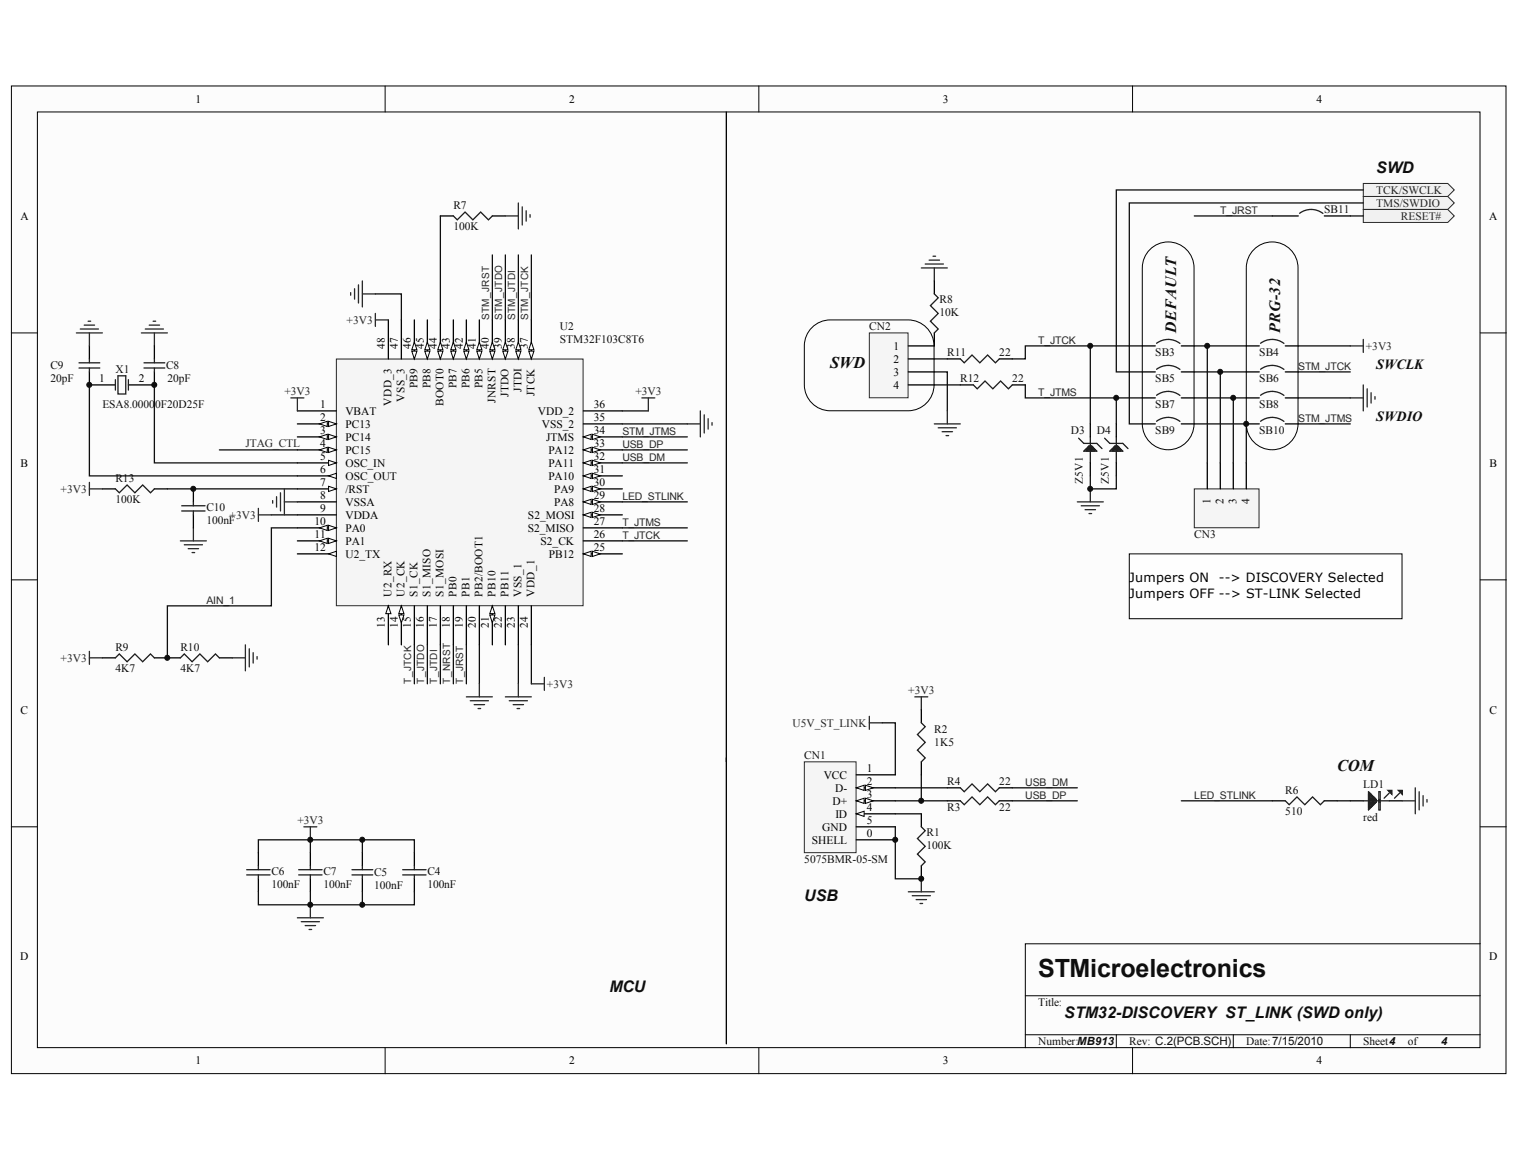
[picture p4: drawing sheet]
<svg xmlns="http://www.w3.org/2000/svg" width="271mm" height="207mm" viewBox="0 0 271 207" stroke-linecap="round" stroke-linejoin="round" font-family="sans-serif">
<defs><g id="words">
<text font-size="4.5" fill="#0e0e0e" x="185.1" y="174.1">STMicroelectronics</text>
<g font-size="2.9" fill="#0e0e0e">
<text x="148" y="65.6">SWD</text>
<text x="238.4" y="137.4">COM</text>
</g>
<g font-size="2.8" fill="#0e0e0e">
<text x="245.3" y="30.8">SWD</text>
<text x="209.7" y="59.3" transform="rotate(-90 209.7 59.3)">DEFAULT</text>
<text x="228.2" y="59.3" transform="rotate(-90 228.2 59.3)">PRG-32</text>
<text x="143.4" y="160.6">USB</text>
<text x="108.6" y="176.8">MCU</text>
<text x="189.7" y="181.4">STM32-DISCOVERY ST_LINK (SWD only)</text>
</g>
<g font-size="2.5" fill="#0e0e0e">
<text x="245.3" y="65.7">SWCLK</text>
<text x="245.3" y="75">SWDIO</text>
</g>
<g font-size="2.3">
<text x="201.3" y="103.8">Jumpers ON</text>
<text x="201.3" y="106.6">Jumpers OFF --&gt; ST-LINK Selected</text>
<text x="217.3" y="103.8">--&gt; DISCOVERY Selected</text>
</g>
<g font-size="2">
<text x="34.8" y="18.3">1</text>
<text x="101.5" y="18.3">2</text>
<text x="168.1" y="18.3">3</text>
<text x="234.7" y="18.3">4</text>
<text x="3.6" y="39.1">A</text>
<text x="265.5" y="39.1">A</text>
<text x="68.6" y="62.1" transform="rotate(-90 68.6 62.1)">48</text>
<text x="70.9" y="62.1" transform="rotate(-90 70.9 62.1)">47</text>
<text x="73.2" y="62.1" transform="rotate(-90 73.2 62.1)">46</text>
<text x="75.6" y="62.1" transform="rotate(-90 75.6 62.1)">45</text>
<text x="77.9" y="62.1" transform="rotate(-90 77.9 62.1)">44</text>
<text x="80.2" y="62.1" transform="rotate(-90 80.2 62.1)">43</text>
<text x="82.5" y="62.1" transform="rotate(-90 82.5 62.1)">42</text>
<text x="84.8" y="62.1" transform="rotate(-90 84.8 62.1)">41</text>
<text x="87.1" y="62.1" transform="rotate(-90 87.1 62.1)">40</text>
<text x="89.5" y="62.1" transform="rotate(-90 89.5 62.1)">39</text>
<text x="91.8" y="62.1" transform="rotate(-90 91.8 62.1)">38</text>
<text x="94.1" y="62.1" transform="rotate(-90 94.1 62.1)">37</text>
<text x="159.3" y="62.3">1</text>
<text x="159.3" y="64.6">2</text>
<text x="17.7" y="68.1">1</text>
<text x="24.7" y="68.1">2</text>
<text x="72.1" y="71.6" transform="rotate(-90 72.1 71.6)">VSS_3</text>
<text x="74.4" y="69.2" transform="rotate(-90 74.4 69.2)">PB9</text>
<text x="76.7" y="69.2" transform="rotate(-90 76.7 69.2)">PB8</text>
<text x="81.4" y="69.2" transform="rotate(-90 81.4 69.2)">PB7</text>
<text x="83.7" y="69.2" transform="rotate(-90 83.7 69.2)">PB6</text>
<text x="86" y="69.2" transform="rotate(-90 86 69.2)">PB5</text>
<text x="88.3" y="71.8" transform="rotate(-90 88.3 71.8)">JNRST</text>
<text x="90.6" y="70.7" transform="rotate(-90 90.6 70.7)">JTDO</text>
<text x="92.9" y="69.8" transform="rotate(-90 92.9 69.8)">JTDI</text>
<text x="95.3" y="70.6" transform="rotate(-90 95.3 70.6)">JTCK</text>
<text x="159.3" y="66.9">3</text>
<text x="159.3" y="69.3">4</text>
<text x="57.1" y="72.7">1</text>
<text x="57.1" y="75">2</text>
<text x="57.1" y="77.4">3</text>
<text x="61.6" y="73.9">VBAT</text>
<text x="61.6" y="76.2">PC13</text>
<text x="69.8" y="72.3" transform="rotate(-90 69.8 72.3)">VDD_3</text>
<text x="79" y="72.3" transform="rotate(-90 79 72.3)">BOOT0</text>
<text x="95.9" y="73.9">VDD_2</text>
<text x="96.6" y="76.2">VSS_2</text>
<text x="105.8" y="77.4">34</text>
<text x="105.8" y="75">35</text>
<text x="105.8" y="72.7">36</text>
<text x="3.7" y="83.2">B</text>
<text x="57.1" y="79.7">4</text>
<text x="57.1" y="82">5</text>
<text x="61.6" y="78.5">PC14</text>
<text x="61.6" y="80.8">PC15</text>
<text x="61.6" y="83.2">OSC_IN</text>
<text x="97.4" y="78.5">JTMS</text>
<text x="97.7" y="83.2">PA11</text>
<text x="97.7" y="80.8">PA12</text>
<text x="105.8" y="82">32</text>
<text x="105.8" y="79.7">33</text>
<text x="265.5" y="83.2">B</text>
<text x="57.1" y="84.3">6</text>
<text x="57.1" y="86.6">7</text>
<text x="57.1" y="88.9">8</text>
<text x="61.6" y="85.5">OSC_OUT</text>
<text x="61.6" y="87.8">/RST</text>
<text x="97.7" y="85.5">PA10</text>
<text x="98.8" y="87.8">PA9</text>
<text x="105.8" y="88.9">29</text>
<text x="105.8" y="86.6">30</text>
<text x="105.8" y="84.3">31</text>
<text x="215.7" y="89.8" transform="rotate(-90 215.7 89.8)">1</text>
<text x="218.1" y="89.8" transform="rotate(-90 218.1 89.8)">2</text>
<text x="220.4" y="89.8" transform="rotate(-90 220.4 89.8)">3</text>
<text x="222.7" y="89.8" transform="rotate(-90 222.7 89.8)">4</text>
<text x="56.1" y="93.6">10</text>
<text x="56.1" y="95.9">11</text>
<text x="57.1" y="91.3">9</text>
<text x="61.6" y="90.1">VSSA</text>
<text x="61.6" y="92.4">VDDA</text>
<text x="61.6" y="94.7">PA0</text>
<text x="94.1" y="94.7">S2_MISO</text>
<text x="94.1" y="92.4">S2_MOSI</text>
<text x="98.8" y="90.1">PA8</text>
<text x="105.8" y="95.9">26</text>
<text x="105.8" y="93.6">27</text>
<text x="105.8" y="91.3">28</text>
<text x="56.1" y="98.2">12</text>
<text x="61.6" y="97">PA1</text>
<text x="61.6" y="99.4">U2_TX</text>
<text x="96.4" y="97">S2_CK</text>
<text x="97.8" y="99.4">PB12</text>
<text x="105.8" y="98.2">25</text>
<text x="69.8" y="106.3" transform="rotate(-90 69.8 106.3)">U2_RX</text>
<text x="72.1" y="106.3" transform="rotate(-90 72.1 106.3)">U2_CK</text>
<text x="74.4" y="106.3" transform="rotate(-90 74.4 106.3)">S1_CK</text>
<text x="76.7" y="106.3" transform="rotate(-90 76.7 106.3)">S1_MISO</text>
<text x="79" y="106.3" transform="rotate(-90 79 106.3)">S1_MOSI</text>
<text x="81.4" y="106.3" transform="rotate(-90 81.4 106.3)">PB0</text>
<text x="83.7" y="106.3" transform="rotate(-90 83.7 106.3)">PB1</text>
<text x="86" y="106.3" transform="rotate(-90 86 106.3)">PB2/BOOT1</text>
<text x="88.3" y="106.3" transform="rotate(-90 88.3 106.3)">PB10</text>
<text x="90.6" y="106.3" transform="rotate(-90 90.6 106.3)">PB11</text>
<text x="92.9" y="106.3" transform="rotate(-90 92.9 106.3)">VSS_1</text>
<text x="95.3" y="106.3" transform="rotate(-90 95.3 106.3)">VDD_1</text>
<text x="68.6" y="111.9" transform="rotate(-90 68.6 111.9)">13</text>
<text x="70.9" y="111.9" transform="rotate(-90 70.9 111.9)">14</text>
<text x="73.2" y="111.9" transform="rotate(-90 73.2 111.9)">15</text>
<text x="75.6" y="111.9" transform="rotate(-90 75.6 111.9)">16</text>
<text x="77.9" y="111.9" transform="rotate(-90 77.9 111.9)">17</text>
<text x="80.2" y="111.9" transform="rotate(-90 80.2 111.9)">18</text>
<text x="82.5" y="111.9" transform="rotate(-90 82.5 111.9)">19</text>
<text x="84.8" y="111.9" transform="rotate(-90 84.8 111.9)">20</text>
<text x="87.1" y="111.9" transform="rotate(-90 87.1 111.9)">21</text>
<text x="89.5" y="111.9" transform="rotate(-90 89.5 111.9)">22</text>
<text x="91.8" y="111.9" transform="rotate(-90 91.8 111.9)">23</text>
<text x="94.1" y="111.9" transform="rotate(-90 94.1 111.9)">24</text>
<text x="3.7" y="127.2">C</text>
<text x="265.5" y="127.2">C</text>
<text x="154.5" y="137.6">1</text>
<text x="146.8" y="138.7">VCC</text>
<text x="148.4" y="143.4">D+</text>
<text x="148.9" y="141.1">D-</text>
<text x="154.5" y="139.9">2</text>
<text x="154.5" y="142.2">3</text>
<text x="146.6" y="148">GND</text>
<text x="148.9" y="145.7">ID</text>
<text x="154.5" y="144.5">4</text>
<text x="154.5" y="146.8">5</text>
<text x="154.5" y="149.2">0</text>
<text x="144.7" y="150.3">SHELL</text>
<text x="3.6" y="171.2">D</text>
<text x="265.4" y="171.2">D</text>
<text x="34.8" y="189.7">1</text>
<text x="101.5" y="189.7">2</text>
<text x="168.1" y="189.7">3</text>
<text x="234.7" y="189.7">4</text>
</g>
<g font-size="2" fill="#262626">
<text x="245.3" y="34.5">TCK/SWCLK</text>
<text x="245.3" y="36.8">TMS/SWDIO</text>
<text x="249.7" y="39.1">RESET#</text>
<text x="61.8" y="57.7">+3V3</text>
<text x="243.5" y="62.3">+3V3</text>
<text x="50.7" y="70.4">+3V3</text>
<text x="113.2" y="70.4">+3V3</text>
<text x="43.7" y="79.7">JTAG_CTL</text>
<text x="10.8" y="87.8">+3V3</text>
<text x="40.9" y="92.4">+3V3</text>
<text x="10.8" y="117.9">+3V3</text>
<text x="97.5" y="122.5">+3V3</text>
<text x="161.9" y="123.7">+3V3</text>
<text x="141.3" y="129.5">U5V_ST_LINK</text>
<text x="53" y="146.8">+3V3</text>
</g>
<g font-size="2" fill="#0e0e0e">
<text x="80.8" y="37.3">R7</text>
<text x="80.8" y="41">100K</text>
<text x="236" y="38">SB11</text>
<text x="167.5" y="54">R8</text>
<text x="99.8" y="58.8">U2</text>
<text x="155" y="58.8">CN2</text>
<text x="167.5" y="56.3">10K</text>
<text x="9" y="65.8">C9</text>
<text x="29.6" y="65.8">C8</text>
<text x="99.8" y="61.1">STM32F103C8T6</text>
<text x="168.9" y="63.5">R11</text>
<text x="178.1" y="63.5">22</text>
<text x="205.9" y="63.5">SB3</text>
<text x="224.5" y="63.5">SB4</text>
<text x="9" y="68.1">20pF</text>
<text x="20.6" y="66.5">X1</text>
<text x="29.8" y="68.1">20pF</text>
<text x="171.2" y="68.1">R12</text>
<text x="180.4" y="68.1">22</text>
<text x="205.9" y="68.1">SB5</text>
<text x="224.5" y="68.1">SB6</text>
<text x="18.3" y="72.7">ESA8.0000</text>
<text x="27.6" y="72.7">0F20D25F</text>
<text x="190.9" y="77.4">D3</text>
<text x="195.5" y="77.4">D4</text>
<text x="205.9" y="72.7">SB7</text>
<text x="205.9" y="77.4">SB9</text>
<text x="224.5" y="72.7">SB8</text>
<text x="224.5" y="77.4">SB10</text>
<text x="20.6" y="85.9">R13</text>
<text x="20.6" y="89.6">100K</text>
<text x="193" y="86.2" transform="rotate(-90 193 86.2)">Z5V1</text>
<text x="197.7" y="86.2" transform="rotate(-90 197.7 86.2)">Z5V1</text>
<text x="36.8" y="91">C10</text>
<text x="36.8" y="93.3">100nF</text>
<text x="212.9" y="95.9">CN3</text>
<text x="20.6" y="116">R9</text>
<text x="20.6" y="119.7">4K7</text>
<text x="32.2" y="116">R10</text>
<text x="32.2" y="119.7">4K7</text>
<text x="166.5" y="130.6">R2</text>
<text x="143.4" y="135.3">CN1</text>
<text x="166.5" y="132.9">1K5</text>
<text x="168.9" y="139.9">R4</text>
<text x="178.1" y="139.9">22</text>
<text x="229.1" y="141.5">R6</text>
<text x="243" y="140.4">LD1</text>
<text x="165.1" y="148.9">R1</text>
<text x="168.9" y="144.5">R3</text>
<text x="178.1" y="144.5">22</text>
<text x="229.1" y="145.2">510</text>
<text x="243" y="146.4">red</text>
<text x="48.4" y="155.9">C6</text>
<text x="57.6" y="155.9">C7</text>
<text x="76.2" y="155.9">C4</text>
<text x="143.4" y="153.8">5075BMR-05-SM</text>
<text x="165.1" y="151.2">100K</text>
<text x="48.4" y="158.2">100nF</text>
<text x="57.6" y="158.2">100nF</text>
<text x="66.7" y="156.1">C5</text>
<text x="66.7" y="158.4">100nF</text>
<text x="76.2" y="158.2">100nF</text>
<text x="185.1" y="179.3">Title:</text>
<text x="185.1" y="186.2">Number:MB913</text>
<text x="201.3" y="186.2">Rev: C.2(PCB.SCH)</text>
<text x="222.1" y="186.2">Date:7/15/2010</text>
<text x="243" y="186.2">Sheet4</text>
<text x="251" y="186.2">of</text>
<text x="256.9" y="186.2">4</text>
</g>
<g font-size="1.9" fill="#262626">
<text x="217.5" y="38.1">T_JRST</text>
<text x="185.1" y="61.3">T_JTCK</text>
<text x="231.4" y="65.9">STM_JTCK</text>
<text x="185.1" y="70.5">T_JTMS</text>
<text x="110.9" y="77.5">STM_JTMS</text>
<text x="231.4" y="75.2">STM_JTMS</text>
<text x="110.9" y="82.1">USB_DM</text>
<text x="110.9" y="79.8">USB_DP</text>
<text x="110.9" y="89.1">LED_STLINK</text>
<text x="110.9" y="93.7">T_JTMS</text>
<text x="110.9" y="96">T_JTCK</text>
<text x="36.8" y="107.6">AIN_1</text>
<text x="182.8" y="140">USB_DM</text>
<text x="182.8" y="142.3">USB_DP</text>
<text x="212.9" y="142.3">LED_STLINK</text>
</g>
<g font-size="1.8" fill="#262626">
<text x="87.2" y="57" transform="rotate(-90 87.2 57)">STM_JRST</text>
<text x="89.5" y="57" transform="rotate(-90 89.5 57)">STM_JTDO</text>
<text x="91.8" y="57" transform="rotate(-90 91.8 57)">STM_JTDI</text>
<text x="94.1" y="57" transform="rotate(-90 94.1 57)">STM_JTCK</text>
<text x="73.3" y="121.9" transform="rotate(-90 73.3 121.9)">T_JTCK</text>
<text x="75.6" y="121.9" transform="rotate(-90 75.6 121.9)">T_JTDO</text>
<text x="77.9" y="121.9" transform="rotate(-90 77.9 121.9)">T_JTDI</text>
<text x="80.2" y="121.9" transform="rotate(-90 80.2 121.9)">T_NRST</text>
<text x="82.5" y="121.9" transform="rotate(-90 82.5 121.9)">T_JRST</text>
</g>
</g></defs>
<g fill="#fcfcfc" stroke="#000" stroke-width=".18">
<path d="M2 15.3h266.4v176h-266.4z"/>
<path d="M6.7 20h257.1v166.7h-257.1z"/>
</g>
<g fill="none" stroke="#000" stroke-width=".18">
<path d="M68.6 15.3v4.7M135.3 15.3v4.7M201.9 15.3v4.7M2 59.3h4.7M263.9 59.3h4.6M2 103.3h4.7M263.9 103.3h4.6M2 147.3h4.7M263.9 147.3h4.6M182.8 177.5h81.1M263.9 168.2h-81.1v18.5M68.6 186.7v4.7"/>
<path d="M135.3 186.7v4.7M182.8 184.4h81.1M199 184.4v2.3M201.9 186.7v4.7M219.8 184.4v2.3M240.7 184.4v2.3"/>
</g>
<path d="M60 64h43.9v43.9h-43.9z" fill="#f5f5f5" stroke="#262626" stroke-width=".18"/>
<path d="M53 73.2h7M53 75.5h7" fill="none" stroke="#000" stroke-width=".23"/>
<g fill="#fcfcfc" stroke="#000" stroke-width=".18">
<path d="M58.6 75.1l1.4 .4-1.4 .5z"/>
<path d="M56.9 75.5l1.4-.4v.9z"/>
</g>
<path d="M53 77.9h7" fill="none" stroke="#000" stroke-width=".23"/>
<g fill="#fcfcfc" stroke="#000" stroke-width=".18">
<path d="M58.6 77.4l1.4 .5-1.4 .4z"/>
<path d="M56.9 77.9l1.4-.5v.9z"/>
</g>
<path d="M53 80.2h7" fill="none" stroke="#000" stroke-width=".23"/>
<g fill="#fcfcfc" stroke="#000" stroke-width=".18">
<path d="M58.6 79.7l1.4 .5-1.4 .4z"/>
<path d="M56.9 80.2l1.4-.5v.9z"/>
</g>
<path d="M53 82.5h7" fill="none" stroke="#000" stroke-width=".23"/>
<path d="M58.6 82l1.4 .5-1.4 .5z" fill="#fcfcfc" stroke="#000" stroke-width=".18"/>
<path d="M53 84.8h7" fill="none" stroke="#000" stroke-width=".23"/>
<path d="M58.6 84.8l1.4-.5v1z" fill="#fcfcfc" stroke="#000" stroke-width=".18"/>
<path d="M53 87.1h7" fill="none" stroke="#000" stroke-width=".23"/>
<path d="M58.6 86.7l1.4 .4-1.4 .5z" fill="#fcfcfc" stroke="#000" stroke-width=".18"/>
<path d="M53 89.4h7M53 91.8h7M53 94.1h7" fill="none" stroke="#000" stroke-width=".23"/>
<g fill="#fcfcfc" stroke="#000" stroke-width=".18">
<path d="M58.6 93.6l1.4 .5-1.4 .4z"/>
<path d="M56.9 94.1l1.4-.5v.9z"/>
</g>
<path d="M53 96.4h7" fill="none" stroke="#000" stroke-width=".23"/>
<g fill="#fcfcfc" stroke="#000" stroke-width=".18">
<path d="M58.6 95.9l1.4 .5-1.4 .5z"/>
<path d="M56.9 96.4l1.4-.5v1z"/>
</g>
<path d="M53 98.7h7" fill="none" stroke="#000" stroke-width=".23"/>
<path d="M58.6 98.7l1.4-.5v1z" fill="#fcfcfc" stroke="#000" stroke-width=".18"/>
<path d="M69.2 108v6.9" fill="none" stroke="#000" stroke-width=".23"/>
<path d="M69.2 108l.5 1.4h-.9z" fill="#fcfcfc" stroke="#000" stroke-width=".18"/>
<path d="M71.5 108v6.9" fill="none" stroke="#000" stroke-width=".23"/>
<g fill="#fcfcfc" stroke="#000" stroke-width=".18">
<path d="M71.5 108l.5 1.4h-.9z"/>
<path d="M71.1 109.6h.9l-.5 1.4z"/>
</g>
<path d="M73.9 108v6.9M76.2 108v6.9M78.5 108v6.9M80.8 108v6.9M83.1 108v6.9M85.4 108v6.9M87.8 108v6.9" fill="none" stroke="#000" stroke-width=".23"/>
<g fill="#fcfcfc" stroke="#000" stroke-width=".18">
<path d="M87.8 108l.4 1.4h-.9z"/>
<path d="M87.3 109.6h.9l-.4 1.4z"/>
</g>
<path d="M104 98.7h6.9M92.4 108v6.9M94.7 108v6.9" fill="none" stroke="#000" stroke-width=".23"/>
<g fill="#fcfcfc" stroke="#000" stroke-width=".18">
<path d="M104 98.7l1.4-.5v1z"/>
<path d="M105.6 98.2l1.4 .5-1.4 .5z"/>
</g>
<path d="M104 96.4h6.9M104 94.1h6.9M104 91.8h6.9M90.1 108v6.9" fill="none" stroke="#000" stroke-width=".23"/>
<g fill="#fcfcfc" stroke="#000" stroke-width=".18">
<path d="M104 91.8l1.4-.5v.9z"/>
<path d="M105.6 91.3l1.4 .5-1.4 .4z"/>
</g>
<path d="M104 89.4h6.9" fill="none" stroke="#000" stroke-width=".23"/>
<g fill="#fcfcfc" stroke="#000" stroke-width=".18">
<path d="M104 89.4l1.4-.4v.9z"/>
<path d="M105.6 89l1.4 .4-1.4 .5z"/>
</g>
<path d="M104 87.1h6.9" fill="none" stroke="#000" stroke-width=".23"/>
<g fill="#fcfcfc" stroke="#000" stroke-width=".18">
<path d="M104 87.1l1.4-.4v.9z"/>
<path d="M105.6 86.7l1.4 .4-1.4 .5z"/>
</g>
<path d="M104 84.8h6.9" fill="none" stroke="#000" stroke-width=".23"/>
<g fill="#fcfcfc" stroke="#000" stroke-width=".18">
<path d="M104 84.8l1.4-.5v1z"/>
<path d="M105.6 84.3l1.4 .5-1.4 .5z"/>
</g>
<path d="M104 82.5h6.9" fill="none" stroke="#000" stroke-width=".23"/>
<g fill="#fcfcfc" stroke="#000" stroke-width=".18">
<path d="M104 82.5l1.4-.5v1z"/>
<path d="M105.6 82l1.4 .5-1.4 .5z"/>
</g>
<path d="M104 80.2h6.9" fill="none" stroke="#000" stroke-width=".23"/>
<g fill="#fcfcfc" stroke="#000" stroke-width=".18">
<path d="M104 80.2l1.4-.5v.9z"/>
<path d="M105.6 79.7l1.4 .5-1.4 .4z"/>
</g>
<path d="M104 77.9h6.9" fill="none" stroke="#000" stroke-width=".23"/>
<g fill="#fcfcfc" stroke="#000" stroke-width=".18">
<path d="M104 77.9l1.4-.5v.9z"/>
<path d="M105.6 77.4l1.4 .5-1.4 .4z"/>
</g>
<path d="M94.7 57v7M104 75.5h6.9M104 73.2h6.9" fill="none" stroke="#000" stroke-width=".23"/>
<g fill="#fcfcfc" stroke="#000" stroke-width=".18">
<path d="M94.2 62.6h1l-.5 1.4z"/>
<path d="M94.7 61l.5 1.3h-1z"/>
</g>
<path d="M92.4 57v7" fill="none" stroke="#000" stroke-width=".23"/>
<g fill="#fcfcfc" stroke="#000" stroke-width=".18">
<path d="M91.9 62.6h1l-.5 1.4z"/>
<path d="M92.4 61l.5 1.3h-1z"/>
</g>
<path d="M90.1 57v7" fill="none" stroke="#000" stroke-width=".23"/>
<g fill="#fcfcfc" stroke="#000" stroke-width=".18">
<path d="M89.6 62.6h.9l-.4 1.4z"/>
<path d="M90.1 61l.4 1.3h-.9z"/>
</g>
<path d="M87.8 57v7" fill="none" stroke="#000" stroke-width=".23"/>
<g fill="#fcfcfc" stroke="#000" stroke-width=".18">
<path d="M87.3 62.6h.9l-.4 1.4z"/>
<path d="M87.8 61l.4 1.3h-.9z"/>
</g>
<path d="M85.4 57v7" fill="none" stroke="#000" stroke-width=".23"/>
<g fill="#fcfcfc" stroke="#000" stroke-width=".18">
<path d="M85 62.6h.9l-.5 1.4z"/>
<path d="M85.4 61l.5 1.3h-.9z"/>
</g>
<path d="M83.1 57v7" fill="none" stroke="#000" stroke-width=".23"/>
<g fill="#fcfcfc" stroke="#000" stroke-width=".18">
<path d="M82.7 62.6h.9l-.5 1.4z"/>
<path d="M83.1 61l.5 1.3h-.9z"/>
</g>
<path d="M80.8 57v7" fill="none" stroke="#000" stroke-width=".23"/>
<g fill="#fcfcfc" stroke="#000" stroke-width=".18">
<path d="M80.3 62.6h1l-.5 1.4z"/>
<path d="M80.8 61l.5 1.3h-1z"/>
</g>
<path d="M78.5 57v7" fill="none" stroke="#000" stroke-width=".23"/>
<g fill="#fcfcfc" stroke="#000" stroke-width=".18">
<path d="M78 62.6h1l-.5 1.4z"/>
<path d="M78.5 61l.5 1.3h-1z"/>
</g>
<path d="M76.2 57v7" fill="none" stroke="#000" stroke-width=".23"/>
<g fill="#fcfcfc" stroke="#000" stroke-width=".18">
<path d="M75.7 62.6h.9l-.4 1.4z"/>
<path d="M76.2 61l.4 1.3h-.9z"/>
</g>
<path d="M73.9 57v7" fill="none" stroke="#000" stroke-width=".23"/>
<g fill="#fcfcfc" stroke="#000" stroke-width=".18">
<path d="M73.4 62.6h.9l-.4 1.4z"/>
<path d="M73.9 61l.4 1.3h-.9z"/>
</g>
<g fill="none" stroke="#000" stroke-width=".23">
<path d="M129.5 20v166M69.2 57v7M71.5 57v7M15.9 61.6v2.4M15.9 66.3v2.3h4.7M27.5 61.6v2.4M27.5 66.3v2.3h-4.6M18.3 87.1h2.3M27.5 87.1h2.3M34.5 87.1v2.3M34.5 91.8v2.3M18.3 117.2h2.3"/>
<path d="M27.5 117.2h4.7M39.1 117.2h2.3M164.2 126.5v2.3M164.2 135.8v2.3M46.1 152v2.3M46.1 156.6v2.3M55.3 152v2.3M55.3 156.6v2.3M64.6 152v2.3M64.6 156.6v2.3M73.9 152v2.3M73.9 156.6v2.3"/>
<path d="M168.9 142.7h2.3M168.9 140.4h2.3M178.1 142.7h2.3M178.1 140.4h2.3M226.8 142.7h2.3M236 142.7h2.4M240.7 142.7h2.3M247.6 142.7h2.4"/>
</g>
<g fill="none" stroke="#262626" stroke-width=".23">
<path d="M13.6 59.3h4.7M14.3 58.6h3.3M15 57.9h1.9M15.7 57.2h.5M15.9 59.3v2.3M25.2 59.3h4.6M25.9 58.6h3.2M26.6 57.9h1.8M27.3 57.2h.5M27.5 59.3v2.3M62.5 52.1v.5M63.2 51.5v1.8"/>
<path d="M63.9 50.8v3.2M64.6 50.1v4.6M64.6 52.4h2.3M66.9 55.9v2.3M66.9 57h2.3M51.8 70.9h2.4M53 70.9v2.3M114.4 70.9h2.3M115.6 70.9v2.3M122.5 75.5h2.3M124.8 73.2v4.7M125.5 73.9v3.3"/>
<path d="M126.2 74.6v1.9M126.9 75.3v.5M15.9 86v2.3M15.9 87.1h2.4M32.2 96.4h4.6M32.8 97.1h3.3M33.5 97.8h1.9M34.2 98.5h.5M34.5 94.1v2.3M46.1 90.6v2.3M46.1 91.8h2.3M48.6 89.2v.5"/>
<path d="M49.3 88.5v1.9M50 87.8v3.3M50.7 87.1v4.7M50.7 89.4h2.3M15.9 116.1v2.3M15.9 117.2h2.4M41.4 117.2h2.3M43.7 114.9v4.7M44.4 115.6v3.3M45.1 116.3v1.9M45.8 117v.5M83.1 124.2h4.7"/>
<path d="M83.8 124.9h3.3M84.5 125.6h1.9M85.2 126.3h.5M85.4 121.9v2.3M90.1 124.2h4.6M90.8 124.9h3.2M91.5 125.6h1.8M92.2 126.3h.4M92.4 121.9v2.3M94.7 121.9h2.3M97 120.7v2.3M155 127.7v2.3"/>
<path d="M155 128.8h2.3M163.1 124.2h2.3M164.2 124.2v2.3M54.2 147.3h2.3M55.3 147.3v2.4M161.9 158.9h4.6M162.6 159.6h3.2M164.2 156.6v2.3M250 142.7h2.3M252.3 140.4v4.6M253 141.1v3.2M253.7 141.8v1.8"/>
<path d="M254.4 142.5v.4M53 163.6h4.6M53.7 164.3h3.2M54.4 165h1.8M55.1 165.6h.5M55.3 161.2v2.4M163.3 160.3h1.8M164 161h.5"/>
</g>
<g fill="none" stroke="#1c1c1c" stroke-width=".23">
<path d="M14.1 65.6h3.7M14.1 64.7h3.7M15.9 64v.7M15.9 65.6v.7M20.6 67.7v1.8M21 67h1.4v3.2h-1.4zM22.9 67.7v1.8M25.7 65.6h3.7M25.7 64.7h3.7M27.5 64v.7M27.5 65.6v.7M20.6 87.1l.7 .7 1.4-1.4 1.3 1.4 1.4-1.4 1.4 1.4 .7-.7"/>
<path d="M32.4 90.1h4.2M32.4 91.1h4.2M34.5 89.4v.7M34.5 91.1v.7M20.6 117.2l.7-.7 1.4 1.4 1.3-1.4 1.4 1.4 1.4-1.4 .7 .7M32.2 117.2l.6-.7 1.4 1.4 1.4-1.4 1.4 1.4 1.4-1.4 .7 .7M164.2 128.8l.7 .7-1.4 1.4 1.4 1.4-1.4 1.4 1.4 1.4-.7 .7M44 155h4.1M44 155.9h4.1M46.1 154.3v.7M46.1 155.9v.7M53.2 155h4.2"/>
<path d="M53.2 155.9h4.2M55.3 154.3v.7M55.3 155.9v.7M62.7 155h3.7M62.7 155.9h3.7M64.6 154.3v.7M64.6 155.9v.7M71.8 155h4.1M71.8 155.9h4.1M73.9 154.3v.7M73.9 155.9v.7M171.2 140.4l.7 .7 1.4-1.4 1.3 1.4 1.4-1.4 1.4 1.4 .7-.7"/>
<path d="M171.2 142.7l.7 .7 1.4-1.4 1.3 1.4 1.4-1.4 1.4 1.4 .7-.7M229.1 142.7l.7 .7 1.4-1.4 1.4 1.4 1.4-1.4 1.4 1.4 .6-.7M243 142.7h4.6M243.9 142.9h1.4M243.9 142.5h1.4M243.9 142.3h1.2v.9h-1.2M243.9 142h1v1.4h-1M243.9 141.8h.7v1.8h-.7M243.9 141.6h.5v2.3h-.5M244.2 141.3v2.8M245.3 142.5l-1.4-1.4v3.2l1.4-1.4M245.3 142.5v.4"/>
<path d="M245.8 141.1h.2v3.2h-.2zM245.8 142.9h.2M245.8 142.5h.2M247.6 141.3l-.9 1M249.5 141.3l-.9 1"/>
</g>
<g fill="none" stroke="#0e0e0e" stroke-width=".23">
<path d="M66.9 52.4h4.6v4.6M87.8 45.4v11.6M90.1 45.4v11.6M92.4 45.4v11.6M94.7 45.4v11.6M15.9 68.6v16.2h37.1M27.5 68.6v13.9h25.5M110.9 77.9h11.6M110.9 73.2h4.7M110.9 75.5h11.6M29.8 87.1h23.2M48.4 91.8h4.6"/>
<path d="M110.9 96.4h11.6M110.9 94.1h11.6M110.9 82.5h11.6M110.9 80.2h11.6M110.9 89.4h11.6M73.9 114.9v7M76.2 114.9v7M78.5 114.9v7M80.8 114.9v7M83.1 114.9v7M85.4 114.9v7M92.4 114.9v7"/>
<path d="M94.7 114.9v7M157.3 128.8h2.3v9.3M164.2 138.1v4.6M46.1 152v-2.3h18.5v2.3M46.1 158.9v2.3h27.8v-2.3M55.3 149.7v2.3M55.3 158.9v2.3M64.6 149.7h9.3v2.3M64.6 158.9v2.3M159.6 142.7h9.3M159.6 140.4h9.3M180.4 142.7h11.6"/>
<path d="M180.4 140.4h11.6M210.6 142.7h16.2M238.4 142.7h2.3"/>
</g>
<g fill="#1c1c1c" stroke="#1c1c1c" stroke-width=".23">
<path d="M247.4 140.9h.7v.7z"/>
<path d="M249.3 140.9h.7v.7z"/>
</g>
<g fill="#f0f0f0" stroke="#262626" stroke-width=".18">
<path d="M243 35h15.1l1.1 1.2-1.1 1.1h-15.1z" fill-rule="evenodd"/>
<path d="M243 32.7h15.1l1.1 1.2-1.1 1.1h-15.1z" fill-rule="evenodd"/>
<path d="M243 37.3h15.1l1.1 1.2-1.1 1.1h-15.1z" fill-rule="evenodd"/>
</g>
<path d="M78.5 38.5v18.5M240.7 38.5h2.3M39.1 80.2h13.9M53 94.1h-4.6v13.9h-18.6v9.2M159.6 147.3v9.3h4.6M159.6 145h4.6" fill="none" stroke="#0e0e0e" stroke-width=".23"/>
<path d="M78.5 38.5h2.3M87.8 38.5h2.3M164.2 145v2.3M164.2 154.3v2.3" fill="none" stroke="#000" stroke-width=".23"/>
<path d="M80.8 38.5l.7 .7 1.4-1.4 1.4 1.4 1.4-1.4 1.4 1.4 .7-.7M164.2 147.3l.7 .7-1.4 1.4 1.4 1.4-1.4 1.4 1.4 1.4-.7 .7" fill="none" stroke="#1c1c1c" stroke-width=".23"/>
<path d="M90.1 38.5h2.3M92.4 36.2v4.6M93.1 36.9v3.2M93.8 37.6v1.8M94.5 38.3v.4" fill="none" stroke="#262626" stroke-width=".23"/>
<path d="M143.4 135.8h9.2v16.2h-9.2z" fill="#f5f5f5" stroke="#262626" stroke-width=".18"/>
<path d="M152.6 138.1h7M152.6 140.4h7" fill="none" stroke="#000" stroke-width=".23"/>
<g fill="#fcfcfc" stroke="#000" stroke-width=".18">
<path d="M152.6 140.4l1.4-.5v1z"/>
<path d="M154.3 139.9l1.3 .5-1.3 .5z"/>
</g>
<path d="M152.6 142.7h7" fill="none" stroke="#000" stroke-width=".23"/>
<g fill="#fcfcfc" stroke="#000" stroke-width=".18">
<path d="M152.6 142.7l1.4-.4v.9z"/>
<path d="M154.3 142.3l1.3 .4-1.3 .5z"/>
</g>
<path d="M152.6 145h7" fill="none" stroke="#000" stroke-width=".23"/>
<path d="M152.6 145l1.4-.4v.9z" fill="#fcfcfc" stroke="#000" stroke-width=".18"/>
<path d="M226.8 38.5h4.6M236 38.5h4.7M152.6 147.3h7M152.6 149.7h7" fill="none" stroke="#000" stroke-width=".23"/>
<path d="M231.6 38a3.4 3.4 0 0 1 4.2 0" fill="none" stroke="#1c1c1c" stroke-width=".23"/>
<path d="M212.9 38.5h13.9M182.8 68.6v2.3h20.8" fill="none" stroke="#0e0e0e" stroke-width=".23"/>
<path d="M240.7 61.6h2.3M243 60.5v2.3" fill="none" stroke="#262626" stroke-width=".23"/>
<path d="M155 59.3h6.9v11.6h-6.9z" fill="#f5f5f5" stroke="#262626" stroke-width=".18"/>
<path d="M161.9 61.6h4.6M161.9 64h4.6M161.9 66.3h4.6M161.9 68.6h4.6" fill="none" stroke="#000" stroke-width=".23"/>
<path d="M164.2 47.7h4.7M164.9 47.1h3.3M165.6 46.4h1.9M166.3 45.7h.5M166.5 47.7v2.4M240.7 70.9h2.3M243 68.6v4.6M243.7 69.3v3.2M244.4 70v1.8M245.1 70.7v.4" fill="none" stroke="#262626" stroke-width=".23"/>
<path d="M199 70.9v4.6M203.6 61.6h-20.8v2.4h-2.4" fill="none" stroke="#0e0e0e" stroke-width=".23"/>
<path d="M212.9 87.1h11.5v7h-11.5z" fill="#f5f5f5" stroke="#262626" stroke-width=".18"/>
<g fill="none" stroke="#000" stroke-width=".23">
<path d="M166.5 50.1v2.3M166.5 59.3v2.3M168.9 64h2.3M171.2 68.6h2.3M178.1 64h2.3M180.4 68.6h2.4M194.3 75.5v2.4M199 75.5v2.4M203.6 61.6h2.3M203.6 66.3h2.3M203.6 70.9h2.3M203.6 75.5h2.3"/>
<path d="M210.6 61.6h2.3M210.6 66.3h2.3M210.6 70.9h2.3M210.6 75.5h2.3M222.1 61.6h2.4M222.1 66.3h2.4M222.1 70.9h2.4M222.1 75.5h2.4M229.1 61.6h2.3M229.1 66.3h2.3M229.1 70.9h2.3M229.1 75.5h2.3"/>
<path d="M194.3 82.5v2.3M199 82.5v2.3M215.2 82.5v4.6M217.5 82.5v4.6M219.8 82.5v4.6M222.1 82.5v4.6"/>
</g>
<g fill="none" stroke="#1c1c1c" stroke-width=".23">
<path d="M166.5 52.4l.7 .7-1.4 1.4 1.4 1.4-1.4 1.3 1.4 1.4-.7 .7M171.2 64l.7 .7 1.4-1.4 1.3 1.4 1.4-1.4 1.4 1.4 .7-.7M173.5 68.6l.7 .7 1.4-1.4 1.4 1.4 1.4-1.4 1.3 1.4 .7-.7M192.3 78.1l.9 .9h2.3l.9 .9M194.1 79.5l-.9 .9h2.3l-.9-.9M194.1 79.5h.5M194.1 79.5v.9M194.3 77.9v4.6M194.6 79.5v.9M196.9 78.1l.9 .9h2.3l1 .9M198.7 79.5h.5M198.7 79.5l-.9 .9h2.3l-.9-.9"/>
<path d="M198.7 79.5v.9M199 77.9v4.6M199.2 79.5v.9M206.2 61.2a3.4 3.4 0 0 1 4.1 0M206.2 65.8a3.4 3.4 0 0 1 4.1 0M206.2 70.4a3.4 3.4 0 0 1 4.1 .1M206.2 75.1a3.4 3.4 0 0 1 4.1 0M224.7 61.2a3.4 3.4 0 0 1 4.2 0M224.7 65.8a3.4 3.4 0 0 1 4.2 0M224.7 70.4a3.4 3.4 0 0 1 4.2 .1M224.7 75.1a3.4 3.4 0 0 1 4.2 0M193.4 80.2h1.9"/>
<path d="M193.6 80.4v-.5h1.4v.5M193.9 80.4v-.7h.9v.7M198 80.2h1.9M198.3 80.4v-.5h1.4v.5M198.5 80.4v-.7h.9v.7"/>
</g>
<g fill="none" stroke="#0e0e0e" stroke-width=".23">
<path d="M243 33.9h-44v32.4h4.6M243 36.2h-41.7v39.3h2.3M166.5 66.3h2.4v6.9M166.5 68.6h4.7M166.5 64h2.4M194.3 61.6v13.9M212.9 75.5h9.2v7M212.9 61.6h2.3M212.9 66.3h9.2M212.9 70.9h9.2M217.5 66.3v16.2M219.8 70.9v11.6"/>
<path d="M222.1 61.6h-6.9v20.9M231.4 61.6h9.3M231.4 66.3h9.3M231.4 70.9h9.3M231.4 75.5h9.3M194.3 84.8v2.3h4.7v-2.3"/>
</g>
<path d="M144.5 58.7a4.6 4.6 0 0 1 3.5-1.7h13.9a4.6 4.6 0 0 1 4.6 4.6v7a4.6 4.6 0 0 1-4.6 4.6h-13.9a4.6 4.6 0 0 1-4.6-4.6v-7a4.6 4.6 0 0 1 1.1-2.9zM205.3 44.2a4.6 4.6 0 0 1 4.9-.6 4.6 4.6 0 0 1 2.6 4.1v27.8a4.6 4.6 0 0 1-4.6 4.7 4.6 4.6 0 0 1-4.6-4.7v-27.8a4.6 4.6 0 0 1 1.7-3.5zM223.8 44.2a4.6 4.6 0 0 1 4.9-.6 4.6 4.6 0 0 1 2.7 4.1v27.8a4.6 4.6 0 0 1-4.6 4.7 4.6 4.6 0 0 1-4.7-4.7v-27.8a4.6 4.6 0 0 1 1.7-3.5z" fill="none" stroke="#000" stroke-width=".18"/>
<path d="M166.5 75.5h4.7M167.2 76.2h3.3M167.9 76.9h1.9M168.6 77.6h.5M168.9 73.2v2.3M192 89.4h4.7M192.7 90.1h3.3M193.4 90.8h1.9M194.1 91.5h.5M194.3 87.1v2.3" fill="none" stroke="#262626" stroke-width=".23"/>
<path d="M201.3 98.7h48.6v11.6h-48.6z" fill="#fefefe" stroke="#000" stroke-width=".18"/>
<g fill="#0e0e0e" stroke="#0e0e0e" stroke-width=".18">
<circle cx="15.9" cy="68.6" r=".45"/>
<circle cx="27.5" cy="68.6" r=".45"/>
<circle cx="29.8" cy="117.2" r=".45"/>
<circle cx="34.4" cy="87.1" r=".45"/>
<circle cx="55.3" cy="161.2" r=".45"/>
<circle cx="55.3" cy="149.7" r=".45"/>
<circle cx="64.6" cy="161.2" r=".45"/>
<circle cx="64.6" cy="149.7" r=".45"/>
<circle cx="159.6" cy="149.7" r=".45"/>
<circle cx="164.2" cy="156.6" r=".45"/>
<circle cx="164.2" cy="142.7" r=".45"/>
<circle cx="194.3" cy="87.1" r=".45"/>
<circle cx="194.3" cy="61.6" r=".45"/>
<circle cx="198.9" cy="70.9" r=".45"/>
<circle cx="215.2" cy="61.6" r=".45"/>
<circle cx="217.5" cy="66.3" r=".45"/>
<circle cx="219.8" cy="70.9" r=".45"/>
<circle cx="222.1" cy="75.5" r=".45"/>
</g>
<use href="#words"/>
</svg>
